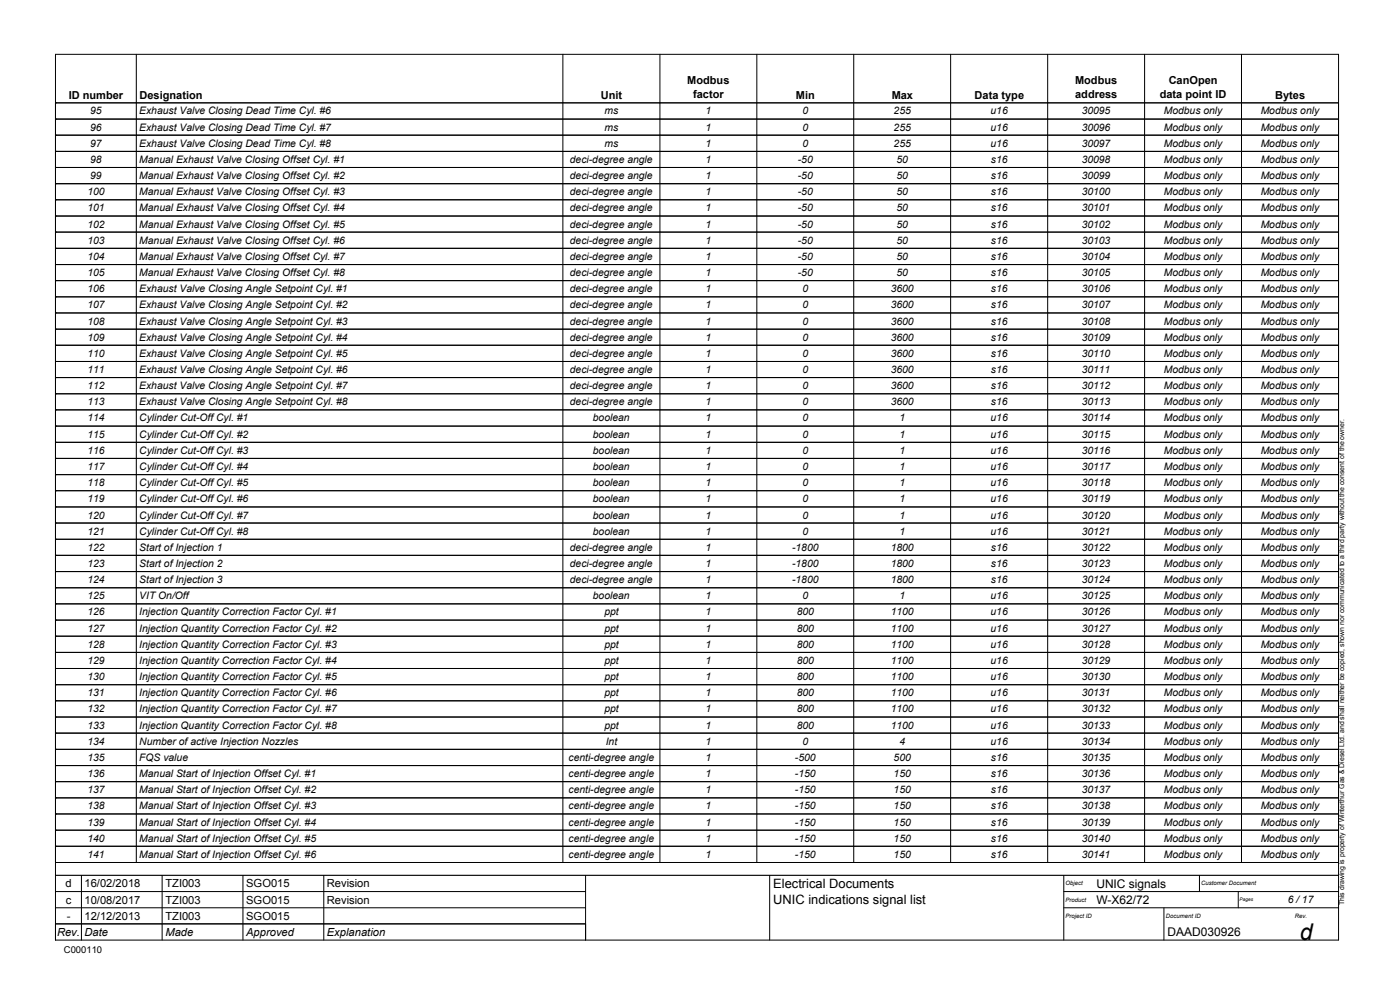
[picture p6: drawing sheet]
<svg xmlns="http://www.w3.org/2000/svg" width="420mm" height="297mm" viewBox="0 0 420 297" stroke-linecap="round" stroke-linejoin="round" font-family="sans-serif">
<defs><g id="words">
<text font-size="6.9" x="390.1" y="282">d</text>
<g font-size="3.9">
<text x="232.1" y="266.4">Electrical Documents</text>
<text x="232.1" y="271.2">UNIC indications signal list</text>
</g>
<g font-size="3.6">
<text x="329" y="266.3">UNIC signals</text>
<text x="329" y="271.2">W-X62/72</text>
<text x="350.4" y="280.8">DAAD030926</text>
</g>
<g font-size="3.3">
<text x="20.6" y="29.6">ID number</text>
<text x="41.9" y="29.6">Designation</text>
<text x="180.3" y="29.6">Unit</text>
<text x="206.3" y="25.1">Modbus</text>
<text x="208" y="29.3">factor</text>
<text x="238.9" y="29.6">Min</text>
<text x="267.6" y="29.6">Max</text>
<text x="292.5" y="29.6">Data type</text>
<text x="322.6" y="25.1">Modbus</text>
<text x="322.7" y="29.3">address</text>
<text x="348" y="29.3">data point ID</text>
<text x="350.7" y="25.1">CanOpen</text>
<text x="382.7" y="29.6">Bytes</text>
<text x="19.7" y="266.2">d</text>
<text x="25.4" y="266.2">16/02/2018</text>
<text x="49.6" y="266.2">TZI003</text>
<text x="73.9" y="266.2">SGO015</text>
<text x="98.1" y="266.2">Revision</text>
<text x="19.7" y="271.1">c</text>
<text x="20" y="275.9">-</text>
<text x="25.4" y="275.9">12/12/2013</text>
<text x="25.4" y="271.1">10/08/2017</text>
<text x="49.6" y="275.9">TZI003</text>
<text x="49.6" y="271.1">TZI003</text>
<text x="73.9" y="275.9">SGO015</text>
<text x="73.9" y="271.1">SGO015</text>
<text x="98.1" y="271.1">Revision</text>
<text x="17.1" y="280.8">Rev. Date</text>
<text x="49.6" y="280.8">Made</text>
<text x="73.9" y="280.8">Approved</text>
<text x="98.1" y="280.8">Explanation</text>
</g>
<g font-size="3.1">
<text x="27.1" y="34.3">95</text>
<text x="41.8" y="34.3">Exhaust Valve Closing Dead Time Cyl. #6</text>
<text x="181.5" y="34.3">ms</text>
<text x="211.7" y="34.3">1</text>
<text x="240.8" y="34.3">0</text>
<text x="268.2" y="34.3">255</text>
<text x="297.3" y="34.3">u16</text>
<text x="324.6" y="34.3">30095</text>
<text x="349.3" y="34.3">Modbus only</text>
<text x="378.3" y="34.3">Modbus only</text>
<text x="27.1" y="39.2">96</text>
<text x="41.8" y="39.2">Exhaust Valve Closing Dead Time Cyl. #7</text>
<text x="181.5" y="39.2">ms</text>
<text x="211.7" y="39.2">1</text>
<text x="240.8" y="39.2">0</text>
<text x="268.2" y="39.2">255</text>
<text x="297.3" y="39.2">u16</text>
<text x="324.6" y="39.2">30096</text>
<text x="349.3" y="39.2">Modbus only</text>
<text x="378.3" y="39.2">Modbus only</text>
<text x="27.1" y="44">97</text>
<text x="41.8" y="44">Exhaust Valve Closing Dead Time Cyl. #8</text>
<text x="181.5" y="44">ms</text>
<text x="211.7" y="44">1</text>
<text x="240.8" y="44">0</text>
<text x="268.2" y="44">255</text>
<text x="297.3" y="44">u16</text>
<text x="324.6" y="44">30097</text>
<text x="349.3" y="44">Modbus only</text>
<text x="378.3" y="44">Modbus only</text>
<text x="27.1" y="48.9">98</text>
<text x="27.1" y="53.7">99</text>
<text x="41.8" y="48.9">Manual Exhaust Valve Closing Offset Cyl. #1</text>
<text x="41.8" y="53.7">Manual Exhaust Valve Closing Offset Cyl. #2</text>
<text x="171" y="48.9">deci-degree angle</text>
<text x="171" y="53.7">deci-degree angle</text>
<text x="211.7" y="48.9">1</text>
<text x="211.7" y="53.7">1</text>
<text x="239.5" y="48.9">-50</text>
<text x="239.5" y="53.7">-50</text>
<text x="269" y="48.9">50</text>
<text x="269" y="53.7">50</text>
<text x="297.4" y="48.9">s16</text>
<text x="297.4" y="53.7">s16</text>
<text x="324.6" y="48.9">30098</text>
<text x="324.6" y="53.7">30099</text>
<text x="349.3" y="48.9">Modbus only</text>
<text x="349.3" y="53.7">Modbus only</text>
<text x="378.3" y="48.9">Modbus only</text>
<text x="378.3" y="53.7">Modbus only</text>
<text x="26.2" y="58.6">100</text>
<text x="41.8" y="58.6">Manual Exhaust Valve Closing Offset Cyl. #3</text>
<text x="171" y="58.6">deci-degree angle</text>
<text x="211.7" y="58.6">1</text>
<text x="239.5" y="58.6">-50</text>
<text x="269" y="58.6">50</text>
<text x="297.4" y="58.6">s16</text>
<text x="324.6" y="58.6">30100</text>
<text x="349.3" y="58.6">Modbus only</text>
<text x="378.3" y="58.6">Modbus only</text>
<text x="26.2" y="63.4">101</text>
<text x="41.8" y="63.4">Manual Exhaust Valve Closing Offset Cyl. #4</text>
<text x="171" y="63.4">deci-degree angle</text>
<text x="211.7" y="63.4">1</text>
<text x="239.5" y="63.4">-50</text>
<text x="269" y="63.4">50</text>
<text x="297.4" y="63.4">s16</text>
<text x="324.6" y="63.4">30101</text>
<text x="349.3" y="63.4">Modbus only</text>
<text x="378.3" y="63.4">Modbus only</text>
<text x="26.2" y="68.3">102</text>
<text x="41.8" y="68.3">Manual Exhaust Valve Closing Offset Cyl. #5</text>
<text x="171" y="68.3">deci-degree angle</text>
<text x="211.7" y="68.3">1</text>
<text x="239.5" y="68.3">-50</text>
<text x="269" y="68.3">50</text>
<text x="297.4" y="68.3">s16</text>
<text x="324.6" y="68.3">30102</text>
<text x="349.3" y="68.3">Modbus only</text>
<text x="378.3" y="68.3">Modbus only</text>
<text x="26.2" y="73.1">103</text>
<text x="26.2" y="78">104</text>
<text x="41.8" y="73.1">Manual Exhaust Valve Closing Offset Cyl. #6</text>
<text x="41.8" y="78">Manual Exhaust Valve Closing Offset Cyl. #7</text>
<text x="171" y="73.1">deci-degree angle</text>
<text x="171" y="78">deci-degree angle</text>
<text x="211.7" y="73.1">1</text>
<text x="211.7" y="78">1</text>
<text x="239.5" y="73.1">-50</text>
<text x="239.5" y="78">-50</text>
<text x="269" y="73.1">50</text>
<text x="269" y="78">50</text>
<text x="297.4" y="73.1">s16</text>
<text x="297.4" y="78">s16</text>
<text x="324.6" y="73.1">30103</text>
<text x="324.6" y="78">30104</text>
<text x="349.3" y="73.1">Modbus only</text>
<text x="349.3" y="78">Modbus only</text>
<text x="378.3" y="73.1">Modbus only</text>
<text x="378.3" y="78">Modbus only</text>
<text x="26.2" y="82.8">105</text>
<text x="41.8" y="82.8">Manual Exhaust Valve Closing Offset Cyl. #8</text>
<text x="171" y="82.8">deci-degree angle</text>
<text x="211.7" y="82.8">1</text>
<text x="239.5" y="82.8">-50</text>
<text x="269" y="82.8">50</text>
<text x="297.4" y="82.8">s16</text>
<text x="324.6" y="82.8">30105</text>
<text x="349.3" y="82.8">Modbus only</text>
<text x="378.3" y="82.8">Modbus only</text>
<text x="26.2" y="87.7">106</text>
<text x="41.8" y="87.7">Exhaust Valve Closing Angle Setpoint Cyl. #1</text>
<text x="171" y="87.7">deci-degree angle</text>
<text x="211.7" y="87.7">1</text>
<text x="240.8" y="87.7">0</text>
<text x="267.3" y="87.7">3600</text>
<text x="297.4" y="87.7">s16</text>
<text x="324.6" y="87.7">30106</text>
<text x="349.3" y="87.7">Modbus only</text>
<text x="378.3" y="87.7">Modbus only</text>
<text x="26.2" y="92.5">107</text>
<text x="41.8" y="92.5">Exhaust Valve Closing Angle Setpoint Cyl. #2</text>
<text x="171" y="92.5">deci-degree angle</text>
<text x="211.7" y="92.5">1</text>
<text x="240.8" y="92.5">0</text>
<text x="267.3" y="92.5">3600</text>
<text x="297.4" y="92.5">s16</text>
<text x="324.6" y="92.5">30107</text>
<text x="349.3" y="92.5">Modbus only</text>
<text x="378.3" y="92.5">Modbus only</text>
<text x="26.2" y="97.4">108</text>
<text x="41.8" y="97.4">Exhaust Valve Closing Angle Setpoint Cyl. #3</text>
<text x="171" y="97.4">deci-degree angle</text>
<text x="211.7" y="97.4">1</text>
<text x="240.8" y="97.4">0</text>
<text x="267.3" y="97.4">3600</text>
<text x="297.4" y="97.4">s16</text>
<text x="324.6" y="97.4">30108</text>
<text x="349.3" y="97.4">Modbus only</text>
<text x="378.3" y="97.4">Modbus only</text>
<text x="26.2" y="102.2">109</text>
<text x="26.2" y="107.1">110</text>
<text x="41.8" y="102.2">Exhaust Valve Closing Angle Setpoint Cyl. #4</text>
<text x="41.8" y="107.1">Exhaust Valve Closing Angle Setpoint Cyl. #5</text>
<text x="171" y="102.2">deci-degree angle</text>
<text x="171" y="107.1">deci-degree angle</text>
<text x="211.7" y="102.2">1</text>
<text x="211.7" y="107.1">1</text>
<text x="240.8" y="102.2">0</text>
<text x="240.8" y="107.1">0</text>
<text x="267.3" y="102.2">3600</text>
<text x="267.3" y="107.1">3600</text>
<text x="297.4" y="102.2">s16</text>
<text x="297.4" y="107.1">s16</text>
<text x="324.6" y="102.2">30109</text>
<text x="324.6" y="107.1">30110</text>
<text x="349.3" y="102.2">Modbus only</text>
<text x="349.3" y="107.1">Modbus only</text>
<text x="378.3" y="102.2">Modbus only</text>
<text x="378.3" y="107.1">Modbus only</text>
<text x="26.2" y="111.9">111</text>
<text x="41.8" y="111.9">Exhaust Valve Closing Angle Setpoint Cyl. #6</text>
<text x="171" y="111.9">deci-degree angle</text>
<text x="211.7" y="111.9">1</text>
<text x="240.8" y="111.9">0</text>
<text x="267.3" y="111.9">3600</text>
<text x="297.4" y="111.9">s16</text>
<text x="324.6" y="111.9">30111</text>
<text x="349.3" y="111.9">Modbus only</text>
<text x="378.3" y="111.9">Modbus only</text>
<text x="26.2" y="116.8">112</text>
<text x="41.8" y="116.8">Exhaust Valve Closing Angle Setpoint Cyl. #7</text>
<text x="171" y="116.8">deci-degree angle</text>
<text x="211.7" y="116.8">1</text>
<text x="240.8" y="116.8">0</text>
<text x="267.3" y="116.8">3600</text>
<text x="297.4" y="116.8">s16</text>
<text x="324.6" y="116.8">30112</text>
<text x="349.3" y="116.8">Modbus only</text>
<text x="378.3" y="116.8">Modbus only</text>
<text x="26.2" y="121.6">113</text>
<text x="41.8" y="121.6">Exhaust Valve Closing Angle Setpoint Cyl. #8</text>
<text x="171" y="121.6">deci-degree angle</text>
<text x="211.7" y="121.6">1</text>
<text x="240.8" y="121.6">0</text>
<text x="267.3" y="121.6">3600</text>
<text x="297.4" y="121.6">s16</text>
<text x="324.6" y="121.6">30113</text>
<text x="349.3" y="121.6">Modbus only</text>
<text x="378.3" y="121.6">Modbus only</text>
<text x="26.2" y="126.4">114</text>
<text x="26.2" y="131.3">115</text>
<text x="41.8" y="126.4">Cylinder Cut-Off Cyl. #1</text>
<text x="41.8" y="131.3">Cylinder Cut-Off Cyl. #2</text>
<text x="177.9" y="126.4">boolean</text>
<text x="177.9" y="131.3">boolean</text>
<text x="211.7" y="126.4">1</text>
<text x="211.7" y="131.3">1</text>
<text x="240.8" y="126.4">0</text>
<text x="240.8" y="131.3">0</text>
<text x="269.9" y="126.4">1</text>
<text x="269.9" y="131.3">1</text>
<text x="297.3" y="126.4">u16</text>
<text x="297.3" y="131.3">u16</text>
<text x="324.6" y="126.4">30114</text>
<text x="324.6" y="131.3">30115</text>
<text x="349.3" y="126.4">Modbus only</text>
<text x="349.3" y="131.3">Modbus only</text>
<text x="378.3" y="126.4">Modbus only</text>
<text x="378.3" y="131.3">Modbus only</text>
<text x="26.2" y="136.1">116</text>
<text x="41.8" y="136.1">Cylinder Cut-Off Cyl. #3</text>
<text x="177.9" y="136.1">boolean</text>
<text x="211.7" y="136.1">1</text>
<text x="240.8" y="136.1">0</text>
<text x="269.9" y="136.1">1</text>
<text x="297.3" y="136.1">u16</text>
<text x="324.6" y="136.1">30116</text>
<text x="349.3" y="136.1">Modbus only</text>
<text x="378.3" y="136.1">Modbus only</text>
<text x="26.2" y="141">117</text>
<text x="41.8" y="141">Cylinder Cut-Off Cyl. #4</text>
<text x="177.9" y="141">boolean</text>
<text x="211.7" y="141">1</text>
<text x="240.8" y="141">0</text>
<text x="269.9" y="141">1</text>
<text x="297.3" y="141">u16</text>
<text x="324.6" y="141">30117</text>
<text x="349.3" y="141">Modbus only</text>
<text x="378.3" y="141">Modbus only</text>
<text x="26.2" y="145.8">118</text>
<text x="41.8" y="145.8">Cylinder Cut-Off Cyl. #5</text>
<text x="177.9" y="145.8">boolean</text>
<text x="211.7" y="145.8">1</text>
<text x="240.8" y="145.8">0</text>
<text x="269.9" y="145.8">1</text>
<text x="297.3" y="145.8">u16</text>
<text x="324.6" y="145.8">30118</text>
<text x="349.3" y="145.8">Modbus only</text>
<text x="378.3" y="145.8">Modbus only</text>
<text x="26.2" y="150.7">119</text>
<text x="26.2" y="155.6">120</text>
<text x="41.8" y="150.7">Cylinder Cut-Off Cyl. #6</text>
<text x="41.8" y="155.6">Cylinder Cut-Off Cyl. #7</text>
<text x="177.9" y="150.7">boolean</text>
<text x="177.9" y="155.6">boolean</text>
<text x="211.7" y="150.7">1</text>
<text x="211.7" y="155.6">1</text>
<text x="240.8" y="150.7">0</text>
<text x="240.8" y="155.6">0</text>
<text x="269.9" y="150.7">1</text>
<text x="269.9" y="155.6">1</text>
<text x="297.3" y="150.7">u16</text>
<text x="297.3" y="155.6">u16</text>
<text x="324.6" y="150.7">30119</text>
<text x="324.6" y="155.6">30120</text>
<text x="349.3" y="150.7">Modbus only</text>
<text x="349.3" y="155.6">Modbus only</text>
<text x="378.3" y="150.7">Modbus only</text>
<text x="378.3" y="155.6">Modbus only</text>
<text x="26.2" y="160.4">121</text>
<text x="41.8" y="160.4">Cylinder Cut-Off Cyl. #8</text>
<text x="177.9" y="160.4">boolean</text>
<text x="211.7" y="160.4">1</text>
<text x="240.8" y="160.4">0</text>
<text x="269.9" y="160.4">1</text>
<text x="297.3" y="160.4">u16</text>
<text x="324.6" y="160.4">30121</text>
<text x="349.3" y="160.4">Modbus only</text>
<text x="378.3" y="160.4">Modbus only</text>
<text x="26.2" y="165.3">122</text>
<text x="41.8" y="165.3">Start of Injection 1</text>
<text x="171" y="165.3">deci-degree angle</text>
<text x="211.7" y="165.3">1</text>
<text x="237.7" y="165.3">-1800</text>
<text x="267.3" y="165.3">1800</text>
<text x="297.4" y="165.3">s16</text>
<text x="324.6" y="165.3">30122</text>
<text x="349.3" y="165.3">Modbus only</text>
<text x="378.3" y="165.3">Modbus only</text>
<text x="26.2" y="170.1">123</text>
<text x="41.8" y="170.1">Start of Injection 2</text>
<text x="171" y="170.1">deci-degree angle</text>
<text x="211.7" y="170.1">1</text>
<text x="237.7" y="170.1">-1800</text>
<text x="267.3" y="170.1">1800</text>
<text x="297.4" y="170.1">s16</text>
<text x="324.6" y="170.1">30123</text>
<text x="349.3" y="170.1">Modbus only</text>
<text x="378.3" y="170.1">Modbus only</text>
<text x="26.2" y="175">124</text>
<text x="26.2" y="179.8">125</text>
<text x="41.8" y="175">Start of Injection 3</text>
<text x="41.8" y="179.8">VIT On/Off</text>
<text x="171" y="175">deci-degree angle</text>
<text x="177.9" y="179.8">boolean</text>
<text x="211.7" y="175">1</text>
<text x="211.7" y="179.8">1</text>
<text x="237.7" y="175">-1800</text>
<text x="240.8" y="179.8">0</text>
<text x="267.3" y="175">1800</text>
<text x="269.9" y="179.8">1</text>
<text x="297.3" y="179.8">u16</text>
<text x="297.4" y="175">s16</text>
<text x="324.6" y="175">30124</text>
<text x="324.6" y="179.8">30125</text>
<text x="349.3" y="175">Modbus only</text>
<text x="349.3" y="179.8">Modbus only</text>
<text x="378.3" y="175">Modbus only</text>
<text x="378.3" y="179.8">Modbus only</text>
<text x="26.2" y="184.7">126</text>
<text x="41.8" y="184.7">Injection Quantity Correction Factor Cyl. #1</text>
<text x="181.4" y="184.7">ppt</text>
<text x="211.7" y="184.7">1</text>
<text x="239.1" y="184.7">800</text>
<text x="267.3" y="184.7">1100</text>
<text x="297.3" y="184.7">u16</text>
<text x="324.6" y="184.7">30126</text>
<text x="349.3" y="184.7">Modbus only</text>
<text x="378.3" y="184.7">Modbus only</text>
<text x="26.2" y="189.5">127</text>
<text x="41.8" y="189.5">Injection Quantity Correction Factor Cyl. #2</text>
<text x="181.4" y="189.5">ppt</text>
<text x="211.7" y="189.5">1</text>
<text x="239.1" y="189.5">800</text>
<text x="267.3" y="189.5">1100</text>
<text x="297.3" y="189.5">u16</text>
<text x="324.6" y="189.5">30127</text>
<text x="349.3" y="189.5">Modbus only</text>
<text x="378.3" y="189.5">Modbus only</text>
<text x="26.2" y="194.4">128</text>
<text x="41.8" y="194.4">Injection Quantity Correction Factor Cyl. #3</text>
<text x="181.4" y="194.4">ppt</text>
<text x="211.7" y="194.4">1</text>
<text x="239.1" y="194.4">800</text>
<text x="267.3" y="194.4">1100</text>
<text x="297.3" y="194.4">u16</text>
<text x="324.6" y="194.4">30128</text>
<text x="349.3" y="194.4">Modbus only</text>
<text x="378.3" y="194.4">Modbus only</text>
<text x="26.2" y="199.2">129</text>
<text x="41.8" y="199.2">Injection Quantity Correction Factor Cyl. #4</text>
<text x="181.4" y="199.2">ppt</text>
<text x="211.7" y="199.2">1</text>
<text x="239.1" y="199.2">800</text>
<text x="267.3" y="199.2">1100</text>
<text x="297.3" y="199.2">u16</text>
<text x="324.6" y="199.2">30129</text>
<text x="349.3" y="199.2">Modbus only</text>
<text x="378.3" y="199.2">Modbus only</text>
<text x="26.2" y="204">130</text>
<text x="26.2" y="208.9">131</text>
<text x="41.8" y="204">Injection Quantity Correction Factor Cyl. #5</text>
<text x="41.8" y="208.9">Injection Quantity Correction Factor Cyl. #6</text>
<text x="181.4" y="204">ppt</text>
<text x="181.4" y="208.9">ppt</text>
<text x="211.7" y="204">1</text>
<text x="211.7" y="208.9">1</text>
<text x="239.1" y="204">800</text>
<text x="239.1" y="208.9">800</text>
<text x="267.3" y="204">1100</text>
<text x="267.3" y="208.9">1100</text>
<text x="297.3" y="204">u16</text>
<text x="297.3" y="208.9">u16</text>
<text x="324.6" y="204">30130</text>
<text x="324.6" y="208.9">30131</text>
<text x="349.3" y="204">Modbus only</text>
<text x="349.3" y="208.9">Modbus only</text>
<text x="378.3" y="204">Modbus only</text>
<text x="378.3" y="208.9">Modbus only</text>
<text x="26.2" y="213.7">132</text>
<text x="41.8" y="213.7">Injection Quantity Correction Factor Cyl. #7</text>
<text x="181.4" y="213.7">ppt</text>
<text x="211.7" y="213.7">1</text>
<text x="239.1" y="213.7">800</text>
<text x="267.3" y="213.7">1100</text>
<text x="297.3" y="213.7">u16</text>
<text x="324.6" y="213.7">30132</text>
<text x="349.3" y="213.7">Modbus only</text>
<text x="378.3" y="213.7">Modbus only</text>
<text x="26.2" y="218.6">133</text>
<text x="41.8" y="218.6">Injection Quantity Correction Factor Cyl. #8</text>
<text x="181.4" y="218.6">ppt</text>
<text x="211.7" y="218.6">1</text>
<text x="239.1" y="218.6">800</text>
<text x="267.3" y="218.6">1100</text>
<text x="297.3" y="218.6">u16</text>
<text x="324.6" y="218.6">30133</text>
<text x="349.3" y="218.6">Modbus only</text>
<text x="378.3" y="218.6">Modbus only</text>
<text x="26.2" y="223.4">134</text>
<text x="41.8" y="223.4">Number of active Injection Nozzles</text>
<text x="181.8" y="223.4">Int</text>
<text x="211.7" y="223.4">1</text>
<text x="240.8" y="223.4">0</text>
<text x="269.9" y="223.4">4</text>
<text x="297.3" y="223.4">u16</text>
<text x="324.6" y="223.4">30134</text>
<text x="349.3" y="223.4">Modbus only</text>
<text x="378.3" y="223.4">Modbus only</text>
<text x="26.2" y="228.3">135</text>
<text x="26.2" y="233.1">136</text>
<text x="41.8" y="228.3">FQS value</text>
<text x="41.8" y="233.1">Manual Start of Injection Offset Cyl. #1</text>
<text x="170.6" y="228.3">centi-degree angle</text>
<text x="170.6" y="233.1">centi-degree angle</text>
<text x="211.7" y="228.3">1</text>
<text x="211.7" y="233.1">1</text>
<text x="238.6" y="228.3">-500</text>
<text x="238.6" y="233.1">-150</text>
<text x="268.2" y="228.3">500</text>
<text x="268.2" y="233.1">150</text>
<text x="297.4" y="228.3">s16</text>
<text x="297.4" y="233.1">s16</text>
<text x="324.6" y="228.3">30135</text>
<text x="324.6" y="233.1">30136</text>
<text x="349.3" y="228.3">Modbus only</text>
<text x="349.3" y="233.1">Modbus only</text>
<text x="378.3" y="228.3">Modbus only</text>
<text x="378.3" y="233.1">Modbus only</text>
<text x="26.2" y="238">137</text>
<text x="41.8" y="238">Manual Start of Injection Offset Cyl. #2</text>
<text x="170.6" y="238">centi-degree angle</text>
<text x="211.7" y="238">1</text>
<text x="238.6" y="238">-150</text>
<text x="268.2" y="238">150</text>
<text x="297.4" y="238">s16</text>
<text x="324.6" y="238">30137</text>
<text x="349.3" y="238">Modbus only</text>
<text x="378.3" y="238">Modbus only</text>
<text x="26.2" y="242.8">138</text>
<text x="41.8" y="242.8">Manual Start of Injection Offset Cyl. #3</text>
<text x="170.6" y="242.8">centi-degree angle</text>
<text x="211.7" y="242.8">1</text>
<text x="238.6" y="242.8">-150</text>
<text x="268.2" y="242.8">150</text>
<text x="297.4" y="242.8">s16</text>
<text x="324.6" y="242.8">30138</text>
<text x="349.3" y="242.8">Modbus only</text>
<text x="378.3" y="242.8">Modbus only</text>
<text x="26.2" y="247.7">139</text>
<text x="41.8" y="247.7">Manual Start of Injection Offset Cyl. #4</text>
<text x="170.6" y="247.7">centi-degree angle</text>
<text x="211.7" y="247.7">1</text>
<text x="238.6" y="247.7">-150</text>
<text x="268.2" y="247.7">150</text>
<text x="297.4" y="247.7">s16</text>
<text x="324.6" y="247.7">30139</text>
<text x="349.3" y="247.7">Modbus only</text>
<text x="378.3" y="247.7">Modbus only</text>
<text x="26.2" y="252.5">140</text>
<text x="26.2" y="257.4">141</text>
<text x="41.8" y="252.5">Manual Start of Injection Offset Cyl. #5</text>
<text x="41.8" y="257.4">Manual Start of Injection Offset Cyl. #6</text>
<text x="170.6" y="252.5">centi-degree angle</text>
<text x="170.6" y="257.4">centi-degree angle</text>
<text x="211.7" y="252.5">1</text>
<text x="211.7" y="257.4">1</text>
<text x="238.6" y="252.5">-150</text>
<text x="238.6" y="257.4">-150</text>
<text x="268.2" y="252.5">150</text>
<text x="268.2" y="257.4">150</text>
<text x="297.4" y="252.5">s16</text>
<text x="297.4" y="257.4">s16</text>
<text x="324.6" y="252.5">30140</text>
<text x="324.6" y="257.4">30141</text>
<text x="349.3" y="252.5">Modbus only</text>
<text x="349.3" y="257.4">Modbus only</text>
<text x="378.3" y="252.5">Modbus only</text>
<text x="378.3" y="257.4">Modbus only</text>
<text x="386.5" y="271">6 / 17</text>
</g>
<text font-size="2.8" x="19.2" y="286">C000110</text>
<text font-size="2.1" x="403.4" y="271.6" transform="rotate(-90 403.4 271.6)">This drawing is property of Winterthur Gas &amp; Diesel Ltd. and shall neither be copied, shown nor communicated to a third party without the consent of the owner.</text>
<g font-size="1.8">
<text x="319.8" y="265.7">Object</text>
<text x="360.5" y="265.7">Customer Document</text>
<text x="319.8" y="275.4">Project ID</text>
<text x="319.8" y="270.6">Product</text>
<text x="349.9" y="275.4">Document ID</text>
<text x="388.6" y="275.4">Rev.</text>
</g>
<text font-size="1.4" x="372" y="270.5">Pages</text>
</g></defs>
<g fill="none" stroke="#000" stroke-width=".3">
<path d="M16.7 16.3h385v265.8h-385zM40.9 16.3v242.5M168.9 16.3v242.5M198 16.3v242.5M227.1 16.3v242.5M256.2 16.3v242.5M285.3 16.3v242.5M314.4 16.3v242.5M343.5 16.3v242.5M372.6 16.3v242.5M16.7 30.9h.1M16.7 35.7h.1"/>
<path d="M16.7 30.9h385M16.7 35.7h385M16.7 40.6h.1M16.7 45.4h.1M16.7 50.2h.1M16.7 55.1h.1M16.7 59.9h.1M16.7 40.6h385M16.7 45.4h385M16.7 50.2h385M16.7 55.1h385M16.7 59.9h385"/>
<path d="M16.7 64.8h.1M16.7 69.6h.1M16.7 74.5h.1M16.7 79.4h.1M16.7 64.8h385M16.7 69.6h385M16.7 74.5h385M16.7 79.4h385M16.7 84.2h.1M16.7 89.1h.1M16.7 93.9h.1M16.7 98.8h.1"/>
<path d="M16.7 84.2h385M16.7 89.1h385M16.7 93.9h385M16.7 98.8h385M16.7 103.6h.1M16.7 108.5h.1M16.7 113.3h.1M16.7 118.2h.1M16.7 103.6h385M16.7 108.5h385M16.7 113.3h385M16.7 118.2h385"/>
<path d="M16.7 123h.1M16.7 127.8h.1M16.7 132.7h.1M16.7 137.5h.1M16.7 123h385M16.7 127.8h385M16.7 132.7h385M16.7 137.5h385M16.7 142.4h.1M16.7 147.2h.1M16.7 152.1h.1M16.7 156.9h.1"/>
<path d="M16.7 142.4h385M16.7 147.2h385M16.7 152.1h385M16.7 156.9h385M16.7 161.8h.1M16.7 166.6h.1M16.7 171.5h.1M16.7 176.4h.1M16.7 161.8h385M16.7 166.6h385M16.7 171.5h385M16.7 176.4h385"/>
<path d="M16.7 181.2h.1M16.7 186.1h.1M16.7 190.9h.1M16.7 195.7h.1M16.7 181.2h385M16.7 186.1h385M16.7 190.9h385M16.7 195.7h385M16.7 200.6h.1M16.7 205.4h.1M16.7 210.3h.1M16.7 215.1h.1"/>
<path d="M16.7 220h.1M16.7 200.6h385M16.7 205.4h385M16.7 210.3h385M16.7 215.1h385M16.7 220h385M16.7 224.8h.1M16.7 229.7h.1M16.7 234.5h.1M16.7 239.4h.1M16.7 224.8h385M16.7 229.7h385"/>
<path d="M16.7 234.5h385M16.7 239.4h385M16.7 244.2h.1M16.7 249.1h.1M16.7 253.9h.1M16.7 244.2h385M16.7 249.1h385M16.7 253.9h385M16.7 258.8h385M16.7 267.5h159M16.7 272.4h159M16.7 277.2h159"/>
<path d="M24.4 262.6v19.5M48.7 262.6v19.5M72.9 262.6v19.5M97.2 262.6v19.5M175.7 262.6v19.5M231 262.6v19.5M319.2 267.5h82.5M319.2 262.6v19.5M319.2 272.4h82.5M349.3 272.4v9.7M360 262.6v4.9M371.6 267.5v4.9"/>
</g>
<path d="M16.7 262.6h385" fill="none" stroke="#000" stroke-width=".34"/>
<use href="#words"/>
</svg>
